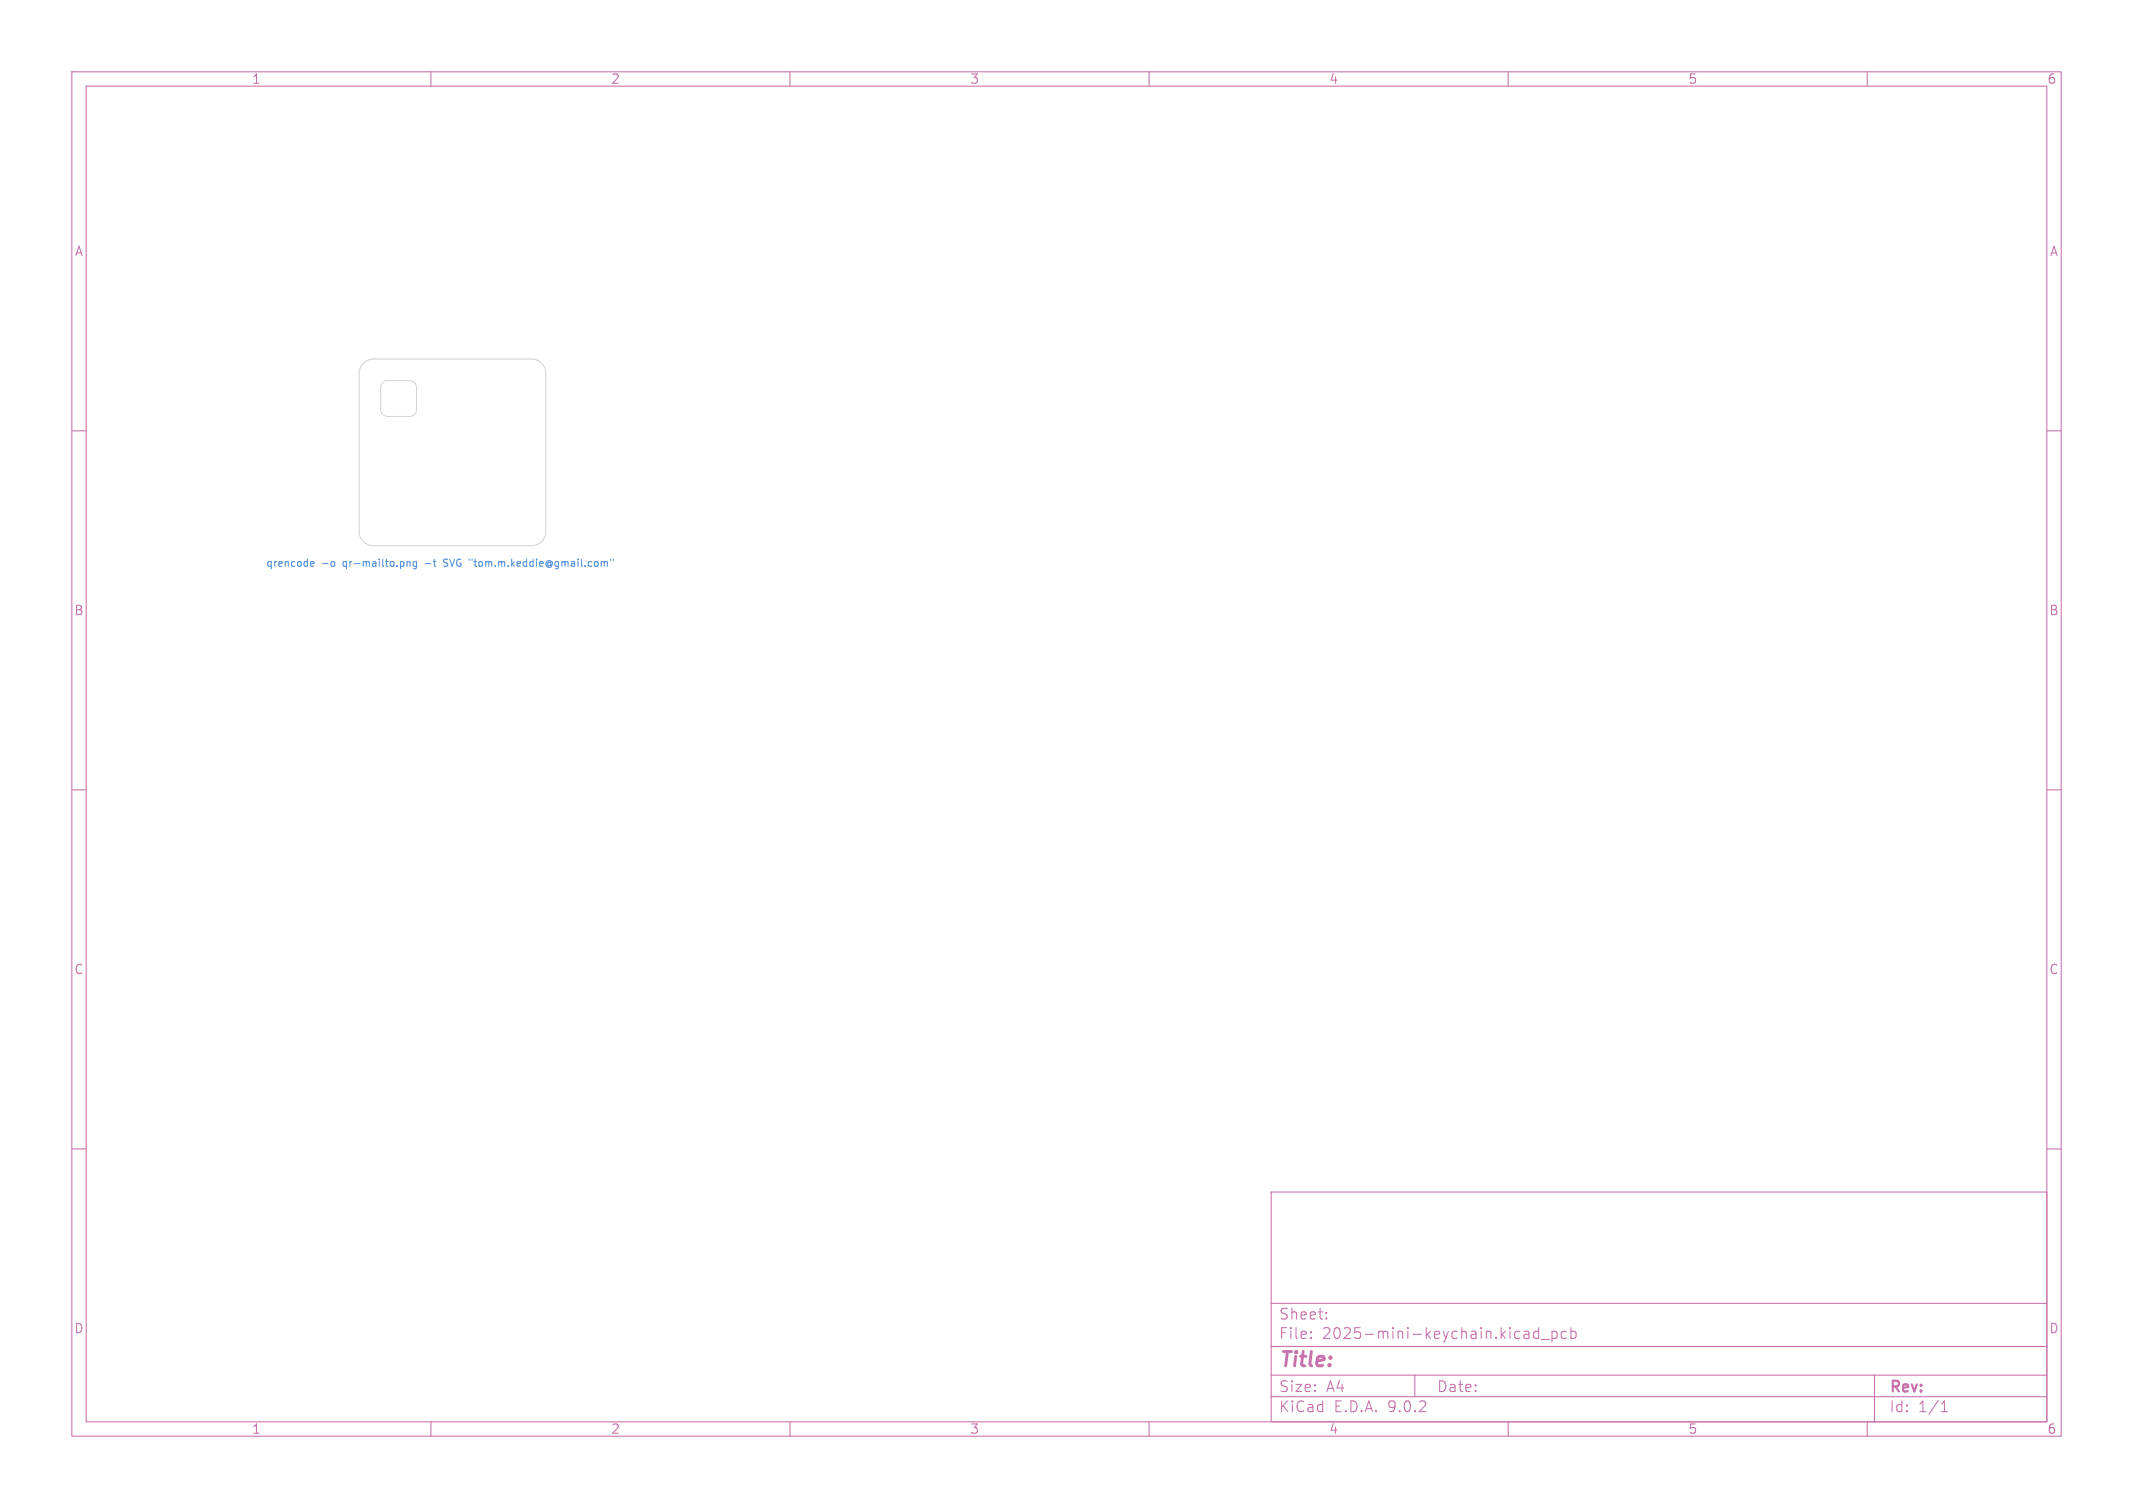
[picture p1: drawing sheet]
<svg xmlns="http://www.w3.org/2000/svg" width="297mm" height="210mm" viewBox="0 0 297 210" stroke-linecap="round" stroke-linejoin="round" font-family="sans-serif">
<defs><g id="words">
<text font-size="2.8" fill="#c872ab" x="178" y="190.9">Title:</text>
<g font-size="2.1" fill="#c872ab">
<text x="178" y="184">Sheet:</text>
<text x="178" y="186.7">File:</text>
<text x="184.1" y="186.7">2025-mini-keychain.kicad_pcb</text>
<text x="178" y="196.9">KiCad</text>
<text x="178" y="194.1">Size:</text>
<text x="184.7" y="194.1">A4</text>
<text x="185.7" y="196.9">E.D.A.</text>
<text x="193.3" y="196.9">9.0.2</text>
<text x="200" y="194.1">Date:</text>
<text x="263" y="194.3">Rev:</text>
<text x="263" y="196.9">Id:</text>
<text x="267.1" y="196.9">1/1</text>
</g>
<g font-size="1.8" fill="#c872ab">
<text x="35" y="11.9">1</text>
<text x="85" y="11.9">2</text>
<text x="135" y="11.9">3</text>
<text x="185" y="11.9">4</text>
<text x="235" y="11.9">5</text>
<text x="285" y="11.9">6</text>
<text x="10.3" y="35.9">A</text>
<text x="285.4" y="35.9">A</text>
<text x="10.3" y="85.9">B</text>
<text x="285.3" y="85.9">B</text>
<text x="10.3" y="135.9">C</text>
<text x="285.3" y="135.9">C</text>
<text x="10.3" y="185.9">D</text>
<text x="285.3" y="185.9">D</text>
<text x="35" y="199.9">1</text>
<text x="85" y="199.9">2</text>
<text x="135" y="199.9">3</text>
<text x="185" y="199.9">4</text>
<text x="235" y="199.9">5</text>
<text x="285" y="199.9">6</text>
</g>
<g font-size="1.4" fill="#5994dc">
<text x="37" y="79">qrencode</text>
<text x="44.8" y="79">-o</text>
<text x="48" y="79">qr-mailto.png</text>
<text x="59.7" y="79">-t</text>
<text x="62.5" y="79">SVG &quot;tom.m.keddie@gmail.com&quot;</text>
</g>
</g></defs>
<g fill="none" stroke="#c872ab" stroke-width=".15">
<path d="M10 10h277v190h-277zM12 12h273v186h-273zM60 10v2M110 10v2M160 10v2M210 10v2M260 10v2M10 60h2M285 60h2M10 110h2M285 110h2M10 160h2"/>
<path d="M177 166h108v32h-108zM285 160h2M60 198v2M110 198v2M160 198v2M177 194.5h108M177 191.5h108M177 187.5h108M177 181.5h108M182.5 186.3h.1l-.1 .1M182.5 186.3v.1M182.5 185.5v.1"/>
<path d="M182.5 185.5h.1l-.1 .1M184.7 183.6v.1M184.7 183.6h-.1l.1 .1M184.7 182.8v.1M184.7 182.8h-.1l.1 .1M197 191.5v3M210 198v2M212.8 185.5l.1 .9M212.9 186.3l-.2 .1M212.9 185.8h-.2M214.2 184.9v1.5M214.2 185.5l-.4-.1-.3 .3v.4l.2 .2 .1 .1 .4-.1"/>
<path d="M214.6 186.5h1.1M216.1 185.5l.4-.1 .3 .3v.4l-.1 .2-.2 .1-.4-.1M216.1 185.4v1.5M218.1 185.5l-.4-.1-.3 .3v.4l.1 .2 .2 .1 .4-.1M218.7 185.5l.5-.1 .3 .3v.4l-.2 .2-.1 .1-.5-.1M218.7 184.9v1.5M260 198v2M261 191.5v6.5M270.3 196.6h.9M270.3 195.5l.4-.4v1.5"/>
</g>
<path d="M50.6 50.6a2 2 0 0 1 1.4-.6h22a2 2 0 0 1 2 2v22a2 2 0 0 1-2 2h-22a2 2 0 0 1-2-2v-22a2 2 0 0 1 .6-1.4zM53.3 53.3l.6-.3h3.1a1 1 0 0 1 1 1v3a1 1 0 0 1-1 1h-3a1 1 0 0 1-1-1v-3.1z" fill="none" stroke="#d0d2cd" stroke-width=".14"/>
<g fill="none" stroke="#5994dc" stroke-width=".15">
<path d="M43.2 78.5l.5-.1v-.1l-.3-.1-.2 .1 .1 .5h.4M46.4 78.2l.2 .2v.3l-.2 .2M56.7 78.3l.1-.1 .3 .1v.6M56.7 78.2v.7M58 78.3l-.3-.1-.2 .2 .1 .4h.4M58 78.2v.8l-.2 .2h-.2M61.8 78.8l.3 .1M62.2 77.9h-.2l-.2 .2 .1 .2 .2 .1M83.8 78.3l.2-.1 .1 .1M84.1 78.3l.2-.1 .2 .1 .1 .6M84.1 78.3v.6M85 77.9v.2"/>
<path d="M85.4 77.9v.2"/>
</g>
<use href="#words"/>
</svg>
